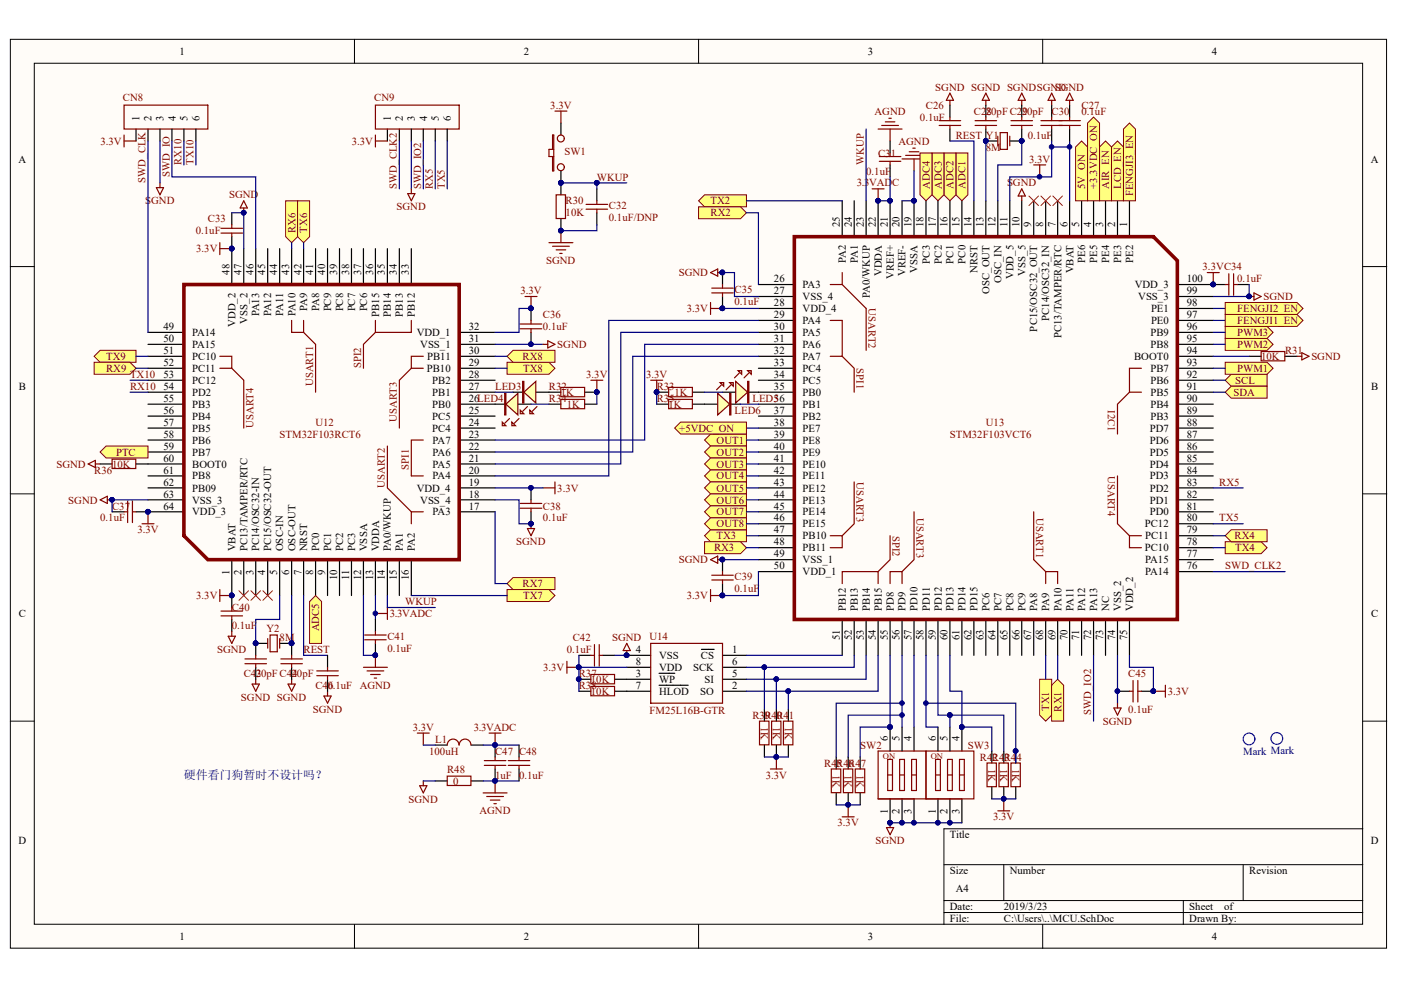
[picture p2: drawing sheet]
<svg xmlns="http://www.w3.org/2000/svg" width="297mm" height="210mm" viewBox="0 0 297 210" stroke-linecap="round" stroke-linejoin="round" font-family="sans-serif">
<defs><g id="words">
<text font-size="2.5" fill="#000080" x="39" y="165.1">硬件看门狗暂时不设计吗？</text>
<g font-size="2.3">
<text x="38.1" y="11.6">1</text>
<text x="111.1" y="11.6">2</text>
<text x="184" y="11.6">3</text>
<text x="257" y="11.6">4</text>
<text x="29.6" y="25.6" transform="rotate(-90 29.6 25.6)">1</text>
<text x="32.1" y="25.6" transform="rotate(-90 32.1 25.6)">2</text>
<text x="34.7" y="25.6" transform="rotate(-90 34.7 25.6)">3</text>
<text x="37.2" y="25.6" transform="rotate(-90 37.2 25.6)">4</text>
<text x="39.8" y="25.6" transform="rotate(-90 39.8 25.6)">5</text>
<text x="42.3" y="25.6" transform="rotate(-90 42.3 25.6)">6</text>
<text x="82.9" y="25.6" transform="rotate(-90 82.9 25.6)">1</text>
<text x="85.4" y="25.6" transform="rotate(-90 85.4 25.6)">2</text>
<text x="88" y="25.6" transform="rotate(-90 88 25.6)">3</text>
<text x="90.5" y="25.6" transform="rotate(-90 90.5 25.6)">4</text>
<text x="93.1" y="25.6" transform="rotate(-90 93.1 25.6)">5</text>
<text x="95.6" y="25.6" transform="rotate(-90 95.6 25.6)">6</text>
<text x="3.9" y="34.5">A</text>
<text x="290.7" y="34.5">A</text>
<text x="178.1" y="48.1" transform="rotate(-90 178.1 48.1)">25</text>
<text x="180.6" y="48.1" transform="rotate(-90 180.6 48.1)">24</text>
<text x="183.1" y="48.1" transform="rotate(-90 183.1 48.1)">23</text>
<text x="185.7" y="48.1" transform="rotate(-90 185.7 48.1)">22</text>
<text x="188.2" y="48.1" transform="rotate(-90 188.2 48.1)">21</text>
<text x="190.7" y="48.1" transform="rotate(-90 190.7 48.1)">20</text>
<text x="193.3" y="48.1" transform="rotate(-90 193.3 48.1)">19</text>
<text x="195.8" y="48.1" transform="rotate(-90 195.8 48.1)">18</text>
<text x="198.4" y="48.1" transform="rotate(-90 198.4 48.1)">17</text>
<text x="200.9" y="48.1" transform="rotate(-90 200.9 48.1)">16</text>
<text x="203.5" y="48.1" transform="rotate(-90 203.5 48.1)">15</text>
<text x="206" y="48.1" transform="rotate(-90 206 48.1)">14</text>
<text x="208.5" y="48.1" transform="rotate(-90 208.5 48.1)">13</text>
<text x="211.1" y="48.1" transform="rotate(-90 211.1 48.1)">12</text>
<text x="213.6" y="48.1" transform="rotate(-90 213.6 48.1)">11</text>
<text x="216.1" y="48.1" transform="rotate(-90 216.1 48.1)">10</text>
<text x="218.7" y="48.1" transform="rotate(-90 218.7 48.1)">9</text>
<text x="221.2" y="48.1" transform="rotate(-90 221.2 48.1)">8</text>
<text x="223.8" y="48.1" transform="rotate(-90 223.8 48.1)">7</text>
<text x="226.3" y="48.1" transform="rotate(-90 226.3 48.1)">6</text>
<text x="228.8" y="48.1" transform="rotate(-90 228.8 48.1)">5</text>
<text x="231.4" y="48.1" transform="rotate(-90 231.4 48.1)">4</text>
<text x="233.9" y="48.1" transform="rotate(-90 233.9 48.1)">3</text>
<text x="236.4" y="48.1" transform="rotate(-90 236.4 48.1)">2</text>
<text x="239" y="48.1" transform="rotate(-90 239 48.1)">1</text>
<text x="48.6" y="58.3" transform="rotate(-90 48.6 58.3)">48</text>
<text x="51.2" y="58.3" transform="rotate(-90 51.2 58.3)">47</text>
<text x="53.7" y="58.3" transform="rotate(-90 53.7 58.3)">46</text>
<text x="56.2" y="58.3" transform="rotate(-90 56.2 58.3)">45</text>
<text x="58.8" y="58.3" transform="rotate(-90 58.8 58.3)">44</text>
<text x="61.3" y="58.3" transform="rotate(-90 61.3 58.3)">43</text>
<text x="63.9" y="58.3" transform="rotate(-90 63.9 58.3)">42</text>
<text x="66.4" y="58.3" transform="rotate(-90 66.4 58.3)">41</text>
<text x="69" y="58.3" transform="rotate(-90 69 58.3)">40</text>
<text x="71.5" y="58.3" transform="rotate(-90 71.5 58.3)">39</text>
<text x="74" y="58.3" transform="rotate(-90 74 58.3)">38</text>
<text x="76.6" y="58.3" transform="rotate(-90 76.6 58.3)">37</text>
<text x="79.1" y="58.3" transform="rotate(-90 79.1 58.3)">36</text>
<text x="81.6" y="58.3" transform="rotate(-90 81.6 58.3)">35</text>
<text x="84.2" y="58.3" transform="rotate(-90 84.2 58.3)">34</text>
<text x="86.7" y="58.3" transform="rotate(-90 86.7 58.3)">33</text>
<text x="164.1" y="59.8">26</text>
<text x="179.3" y="55.8" transform="rotate(-90 179.3 55.8)">PA2</text>
<text x="181.9" y="55.8" transform="rotate(-90 181.9 55.8)">PA1</text>
<text x="186.9" y="58.6" transform="rotate(-90 186.9 58.6)">VDDA</text>
<text x="189.5" y="59.1" transform="rotate(-90 189.5 59.1)">VREF+</text>
<text x="192" y="58.6" transform="rotate(-90 192 58.6)">VREF-</text>
<text x="194.5" y="57.8" transform="rotate(-90 194.5 57.8)">VSSA</text>
<text x="197.1" y="55.9" transform="rotate(-90 197.1 55.9)">PC3</text>
<text x="199.7" y="55.9" transform="rotate(-90 199.7 55.9)">PC2</text>
<text x="202.2" y="55.9" transform="rotate(-90 202.2 55.9)">PC1</text>
<text x="204.7" y="55.9" transform="rotate(-90 204.7 55.9)">PC0</text>
<text x="207.3" y="57.8" transform="rotate(-90 207.3 57.8)">NRST</text>
<text x="212.3" y="60" transform="rotate(-90 212.3 60)">OSC_IN</text>
<text x="214.9" y="59.2" transform="rotate(-90 214.9 59.2)">VDD_5</text>
<text x="217.4" y="58.4" transform="rotate(-90 217.4 58.4)">VSS_5</text>
<text x="227.6" y="57.9" transform="rotate(-90 227.6 57.9)">VBAT</text>
<text x="230.1" y="55.8" transform="rotate(-90 230.1 55.8)">PE6</text>
<text x="232.6" y="55.8" transform="rotate(-90 232.6 55.8)">PE5</text>
<text x="235.2" y="55.8" transform="rotate(-90 235.2 55.8)">PE4</text>
<text x="237.7" y="55.8" transform="rotate(-90 237.7 55.8)">PE3</text>
<text x="240.2" y="55.8" transform="rotate(-90 240.2 55.8)">PE2</text>
<text x="251.6" y="59.8">100</text>
<text x="65.2" y="66" transform="rotate(-90 65.2 66)">PA9</text>
<text x="67.7" y="66" transform="rotate(-90 67.7 66)">PA8</text>
<text x="164.1" y="62.4">27</text>
<text x="164.1" y="64.9">28</text>
<text x="170.2" y="61.1">PA3</text>
<text x="170.2" y="63.6">VSS_4</text>
<text x="184.4" y="63.2" transform="rotate(-90 184.4 63.2)">PA0/WKUP</text>
<text x="209.8" y="62.3" transform="rotate(-90 209.8 62.3)">OSC_OUT</text>
<text x="240.6" y="61.1">VDD_3</text>
<text x="241.3" y="63.6">VSS_3</text>
<text x="251.6" y="64.9">98</text>
<text x="251.6" y="62.4">99</text>
<text x="34.7" y="70">49</text>
<text x="40.8" y="71.2">PA14</text>
<text x="49.9" y="69.4" transform="rotate(-90 49.9 69.4)">VDD_2</text>
<text x="52.4" y="68.6" transform="rotate(-90 52.4 68.6)">VSS_2</text>
<text x="55" y="67.1" transform="rotate(-90 55 67.1)">PA13</text>
<text x="57.5" y="67.1" transform="rotate(-90 57.5 67.1)">PA12</text>
<text x="60" y="67" transform="rotate(-90 60 67)">PA11</text>
<text x="62.6" y="67.1" transform="rotate(-90 62.6 67.1)">PA10</text>
<text x="70.2" y="66" transform="rotate(-90 70.2 66)">PC9</text>
<text x="72.8" y="66" transform="rotate(-90 72.8 66)">PC8</text>
<text x="75.3" y="66" transform="rotate(-90 75.3 66)">PC7</text>
<text x="77.8" y="66" transform="rotate(-90 77.8 66)">PC6</text>
<text x="80.4" y="67.2" transform="rotate(-90 80.4 67.2)">PB15</text>
<text x="82.9" y="67.2" transform="rotate(-90 82.9 67.2)">PB14</text>
<text x="85.4" y="67.2" transform="rotate(-90 85.4 67.2)">PB13</text>
<text x="88" y="67.2" transform="rotate(-90 88 67.2)">PB12</text>
<text x="88.3" y="71.2">VDD_1</text>
<text x="99.4" y="70">32</text>
<text x="164.1" y="67.4">29</text>
<text x="164.1" y="70">30</text>
<text x="170.2" y="68.7">PA4</text>
<text x="170.2" y="71.2">PA5</text>
<text x="170.2" y="66.2">VDD_4</text>
<text x="219.9" y="70.3" transform="rotate(-90 219.9 70.3)">PC15/OSC32_OUT</text>
<text x="222.5" y="68" transform="rotate(-90 222.5 68)">PC14/OSC32_IN</text>
<text x="225" y="71.7" transform="rotate(-90 225 71.7)">PC13/TAMPER/RTC</text>
<text x="243.9" y="71.2">PB9</text>
<text x="244" y="68.7">PE0</text>
<text x="244" y="66.2">PE1</text>
<text x="251.6" y="70">96</text>
<text x="251.6" y="67.4">97</text>
<text x="34.7" y="75">51</text>
<text x="34.7" y="72.5">50</text>
<text x="34.7" y="77.6">52</text>
<text x="40.8" y="76.3">PC10</text>
<text x="40.8" y="73.8">PA15</text>
<text x="89.1" y="73.8">VSS_1</text>
<text x="90.6" y="76.3">PB11</text>
<text x="99.4" y="77.6">29</text>
<text x="99.4" y="75">30</text>
<text x="99.4" y="72.5">31</text>
<text x="164.1" y="72.5">31</text>
<text x="164.1" y="75">32</text>
<text x="164.1" y="77.6">33</text>
<text x="170.2" y="73.8">PA6</text>
<text x="170.2" y="76.3">PA7</text>
<text x="240.4" y="76.3">BOOT0</text>
<text x="243.9" y="73.8">PB8</text>
<text x="251.6" y="77.6">93</text>
<text x="251.6" y="75">94</text>
<text x="251.6" y="72.5">95</text>
<text x="4" y="82.7">B</text>
<text x="34.7" y="82.7">54</text>
<text x="34.7" y="80.1">53</text>
<text x="40.8" y="83.9">PD2</text>
<text x="40.8" y="78.9">PC11</text>
<text x="40.8" y="81.4">PC12</text>
<text x="90.5" y="78.9">PB10</text>
<text x="91.6" y="83.9">PB1</text>
<text x="91.6" y="81.4">PB2</text>
<text x="99.4" y="82.7">27</text>
<text x="99.4" y="80.1">28</text>
<text x="164.1" y="80.1">34</text>
<text x="164.1" y="82.7">35</text>
<text x="170.2" y="78.9">PC4</text>
<text x="170.2" y="81.4">PC5</text>
<text x="170.2" y="83.9">PB0</text>
<text x="243.9" y="83.9">PB5</text>
<text x="243.9" y="81.4">PB6</text>
<text x="243.9" y="78.9">PB7</text>
<text x="251.6" y="82.7">91</text>
<text x="251.6" y="80.1">92</text>
<text x="290.7" y="82.7">B</text>
<text x="34.7" y="85.2">55</text>
<text x="34.7" y="87.7">56</text>
<text x="40.8" y="86.5">PB3</text>
<text x="40.8" y="89">PB4</text>
<text x="91.6" y="86.5">PB0</text>
<text x="91.6" y="89">PC5</text>
<text x="99.4" y="85.2">26LED4</text>
<text x="99.4" y="87.7">25</text>
<text x="164.1" y="87.7">37</text>
<text x="170.2" y="86.5">PB1</text>
<text x="170.2" y="89">PB2</text>
<text x="243.9" y="89">PB3</text>
<text x="243.9" y="86.5">PB4</text>
<text x="251.6" y="87.7">89</text>
<text x="251.6" y="85.2">90</text>
<text x="34.7" y="90.3">57</text>
<text x="34.7" y="92.8">58</text>
<text x="34.7" y="95.3">59</text>
<text x="40.8" y="91.5">PB5</text>
<text x="40.8" y="94.1">PB6</text>
<text x="91.6" y="91.5">PC4</text>
<text x="91.7" y="94.1">PA7</text>
<text x="99.4" y="90.3">24</text>
<text x="99.4" y="95.3">22</text>
<text x="99.4" y="92.8">23</text>
<text x="164.1" y="90.3">38</text>
<text x="164.1" y="92.8">39</text>
<text x="164.1" y="95.3">40</text>
<text x="170.2" y="91.5">PE7</text>
<text x="170.2" y="94.1">PE8</text>
<text x="243.8" y="94.1">PD6</text>
<text x="243.8" y="91.5">PD7</text>
<text x="251.6" y="95.3">86</text>
<text x="251.6" y="92.8">87</text>
<text x="251.6" y="90.3">88</text>
<text x="34.7" y="97.9">60</text>
<text x="34.7" y="100.4">61</text>
<text x="40.8" y="99.1">BOOT0</text>
<text x="40.8" y="101.7">PB8</text>
<text x="40.8" y="96.6">PB7</text>
<text x="91.7" y="101.7">PA4</text>
<text x="91.7" y="99.1">PA5</text>
<text x="91.7" y="96.6">PA6</text>
<text x="99.4" y="100.4">20</text>
<text x="99.4" y="97.9">21</text>
<text x="164.1" y="97.9">41</text>
<text x="164.1" y="100.4">42</text>
<text x="170.2" y="96.6">PE9</text>
<text x="170.2" y="99.1">PE10</text>
<text x="170.2" y="101.7">PE11</text>
<text x="243.8" y="101.7">PD3</text>
<text x="243.8" y="99.1">PD4</text>
<text x="243.8" y="96.6">PD5</text>
<text x="251.6" y="100.4">84</text>
<text x="251.6" y="97.9">85</text>
<text x="34.7" y="103">62</text>
<text x="34.7" y="105.5">63</text>
<text x="40.8" y="104.2">PB09</text>
<text x="40.8" y="106.8">VSS_3</text>
<text x="88.3" y="104.2">VDD_4</text>
<text x="89.1" y="106.8">VSS_4</text>
<text x="99.4" y="105.5">18</text>
<text x="99.4" y="103">19</text>
<text x="164.1" y="103">43</text>
<text x="164.1" y="105.5">44</text>
<text x="170.2" y="104.2">PE12</text>
<text x="170.2" y="106.8">PE13</text>
<text x="243.8" y="106.8">PD1</text>
<text x="243.8" y="104.2">PD2</text>
<text x="251.6" y="105.5">82</text>
<text x="251.6" y="103">83</text>
<text x="34.7" y="108">64</text>
<text x="40.8" y="109.3">VDD_3</text>
<text x="91.7" y="109.3">PA3</text>
<text x="99.4" y="108">17</text>
<text x="164.1" y="113.1">47</text>
<text x="164.1" y="108">45</text>
<text x="164.1" y="110.6">46</text>
<text x="170.2" y="109.3">PE14</text>
<text x="170.2" y="111.8">PE15</text>
<text x="242.7" y="111.8">PC12</text>
<text x="243.8" y="109.3">PD0</text>
<text x="251.6" y="113.1">79</text>
<text x="251.6" y="110.6">80</text>
<text x="251.6" y="108">81</text>
<text x="49.9" y="116.9" transform="rotate(-90 49.9 116.9)">VBAT</text>
<text x="52.4" y="116.9" transform="rotate(-90 52.4 116.9)">PC13/TAMPER/RTC</text>
<text x="55" y="116.9" transform="rotate(-90 55 116.9)">PC14/OSC32-IN</text>
<text x="57.5" y="116.9" transform="rotate(-90 57.5 116.9)">PC15/OSC32-OUT</text>
<text x="60" y="116.9" transform="rotate(-90 60 116.9)">OSC-IN</text>
<text x="62.6" y="116.9" transform="rotate(-90 62.6 116.9)">OSC-OUT</text>
<text x="65.2" y="116.9" transform="rotate(-90 65.2 116.9)">NRST</text>
<text x="67.7" y="116.9" transform="rotate(-90 67.7 116.9)">PC0</text>
<text x="70.2" y="116.9" transform="rotate(-90 70.2 116.9)">PC1</text>
<text x="72.8" y="116.9" transform="rotate(-90 72.8 116.9)">PC2</text>
<text x="75.3" y="116.9" transform="rotate(-90 75.3 116.9)">PC3</text>
<text x="77.8" y="116.9" transform="rotate(-90 77.8 116.9)">VSSA</text>
<text x="80.4" y="116.9" transform="rotate(-90 80.4 116.9)">VDDA</text>
<text x="82.9" y="116.9" transform="rotate(-90 82.9 116.9)">PA0/WKUP</text>
<text x="85.4" y="116.9" transform="rotate(-90 85.4 116.9)">PA1</text>
<text x="88" y="116.9" transform="rotate(-90 88 116.9)">PA2</text>
<text x="164.1" y="115.6">48</text>
<text x="164.1" y="118.2">49</text>
<text x="170.2" y="114.4">PB10</text>
<text x="170.2" y="116.9">PB11</text>
<text x="170.2" y="119.4">VSS_1</text>
<text x="242.7" y="116.9">PC10</text>
<text x="242.8" y="119.4">PA15</text>
<text x="242.8" y="114.4">PC11</text>
<text x="251.6" y="118.2">77</text>
<text x="251.6" y="115.6">78</text>
<text x="48.6" y="121.8" transform="rotate(-90 48.6 121.8)">1</text>
<text x="51.2" y="121.8" transform="rotate(-90 51.2 121.8)">2</text>
<text x="53.7" y="121.8" transform="rotate(-90 53.7 121.8)">3</text>
<text x="56.2" y="121.8" transform="rotate(-90 56.2 121.8)">4</text>
<text x="58.8" y="121.8" transform="rotate(-90 58.8 121.8)">5</text>
<text x="61.3" y="121.8" transform="rotate(-90 61.3 121.8)">6</text>
<text x="63.9" y="121.8" transform="rotate(-90 63.9 121.8)">7</text>
<text x="66.4" y="121.8" transform="rotate(-90 66.4 121.8)">8</text>
<text x="69" y="121.8" transform="rotate(-90 69 121.8)">9</text>
<text x="71.5" y="123" transform="rotate(-90 71.5 123)">10</text>
<text x="74" y="122.9" transform="rotate(-90 74 122.9)">11</text>
<text x="76.6" y="123" transform="rotate(-90 76.6 123)">12</text>
<text x="79.1" y="123" transform="rotate(-90 79.1 123)">13</text>
<text x="81.6" y="123" transform="rotate(-90 81.6 123)">14</text>
<text x="84.2" y="123" transform="rotate(-90 84.2 123)">15</text>
<text x="86.7" y="123" transform="rotate(-90 86.7 123)">16</text>
<text x="164.1" y="120.7">50</text>
<text x="170.2" y="122">VDD_1</text>
<text x="242.8" y="122">PA14</text>
<text x="251.6" y="120.7">76</text>
<text x="4" y="130.9">C</text>
<text x="179.3" y="129.6" transform="rotate(-90 179.3 129.6)">PB12</text>
<text x="181.9" y="129.6" transform="rotate(-90 181.9 129.6)">PB13</text>
<text x="184.4" y="129.6" transform="rotate(-90 184.4 129.6)">PB14</text>
<text x="186.9" y="129.6" transform="rotate(-90 186.9 129.6)">PB15</text>
<text x="189.5" y="129.6" transform="rotate(-90 189.5 129.6)">PD8</text>
<text x="192" y="129.6" transform="rotate(-90 192 129.6)">PD9</text>
<text x="194.5" y="129.6" transform="rotate(-90 194.5 129.6)">PD10</text>
<text x="197.1" y="129.6" transform="rotate(-90 197.1 129.6)">PD11</text>
<text x="199.7" y="129.6" transform="rotate(-90 199.7 129.6)">PD12</text>
<text x="202.2" y="129.6" transform="rotate(-90 202.2 129.6)">PD13</text>
<text x="204.7" y="129.6" transform="rotate(-90 204.7 129.6)">PD14</text>
<text x="207.3" y="129.6" transform="rotate(-90 207.3 129.6)">PD15</text>
<text x="209.8" y="129.6" transform="rotate(-90 209.8 129.6)">PC6</text>
<text x="212.3" y="129.6" transform="rotate(-90 212.3 129.6)">PC7</text>
<text x="214.9" y="129.6" transform="rotate(-90 214.9 129.6)">PC8</text>
<text x="217.4" y="129.6" transform="rotate(-90 217.4 129.6)">PC9</text>
<text x="219.9" y="129.6" transform="rotate(-90 219.9 129.6)">PA8</text>
<text x="222.5" y="129.6" transform="rotate(-90 222.5 129.6)">PA9</text>
<text x="225" y="129.6" transform="rotate(-90 225 129.6)">PA10</text>
<text x="227.6" y="129.6" transform="rotate(-90 227.6 129.6)">PA11</text>
<text x="230.1" y="129.6" transform="rotate(-90 230.1 129.6)">PA12</text>
<text x="232.6" y="129.6" transform="rotate(-90 232.6 129.6)">PA13</text>
<text x="235.2" y="129.6" transform="rotate(-90 235.2 129.6)">NC</text>
<text x="237.7" y="129.6" transform="rotate(-90 237.7 129.6)">VSS_2</text>
<text x="240.2" y="129.6" transform="rotate(-90 240.2 129.6)">VDD_2</text>
<text x="290.7" y="130.9">C</text>
<text x="178.1" y="135.7" transform="rotate(-90 178.1 135.7)">51</text>
<text x="180.6" y="135.7" transform="rotate(-90 180.6 135.7)">52</text>
<text x="183.1" y="135.7" transform="rotate(-90 183.1 135.7)">53</text>
<text x="185.7" y="135.7" transform="rotate(-90 185.7 135.7)">54</text>
<text x="188.2" y="135.7" transform="rotate(-90 188.2 135.7)">55</text>
<text x="190.7" y="135.7" transform="rotate(-90 190.7 135.7)">56</text>
<text x="193.3" y="135.7" transform="rotate(-90 193.3 135.7)">57</text>
<text x="195.8" y="135.7" transform="rotate(-90 195.8 135.7)">58</text>
<text x="198.4" y="135.7" transform="rotate(-90 198.4 135.7)">59</text>
<text x="200.9" y="135.7" transform="rotate(-90 200.9 135.7)">60</text>
<text x="203.5" y="135.7" transform="rotate(-90 203.5 135.7)">61</text>
<text x="206" y="135.7" transform="rotate(-90 206 135.7)">62</text>
<text x="208.5" y="135.7" transform="rotate(-90 208.5 135.7)">63</text>
<text x="211.1" y="135.7" transform="rotate(-90 211.1 135.7)">64</text>
<text x="213.6" y="135.7" transform="rotate(-90 213.6 135.7)">65</text>
<text x="216.1" y="135.7" transform="rotate(-90 216.1 135.7)">66</text>
<text x="218.7" y="135.7" transform="rotate(-90 218.7 135.7)">67</text>
<text x="221.2" y="135.7" transform="rotate(-90 221.2 135.7)">68</text>
<text x="223.8" y="135.7" transform="rotate(-90 223.8 135.7)">69</text>
<text x="226.3" y="135.7" transform="rotate(-90 226.3 135.7)">70</text>
<text x="228.8" y="135.7" transform="rotate(-90 228.8 135.7)">71</text>
<text x="231.4" y="135.7" transform="rotate(-90 231.4 135.7)">72</text>
<text x="233.9" y="135.7" transform="rotate(-90 233.9 135.7)">73</text>
<text x="236.4" y="135.7" transform="rotate(-90 236.4 135.7)">74</text>
<text x="239" y="135.7" transform="rotate(-90 239 135.7)">75</text>
<text x="134.8" y="143.5">3</text>
<text x="134.8" y="141">8</text>
<text x="134.8" y="138.5">4</text>
<text x="139.7" y="142.3">VDD</text>
<text x="139.7" y="139.7">VSS</text>
<text x="147" y="142.3">SCK</text>
<text x="148.6" y="139.7">CS</text>
<text x="155.2" y="138.5">1</text>
<text x="155.2" y="143.5">5</text>
<text x="155.2" y="141">6</text>
<text x="134.8" y="146.1">7</text>
<text x="139.7" y="144.8">WP</text>
<text x="139.7" y="147.3">HLOD</text>
<text x="148.5" y="147.3">SO</text>
<text x="149.4" y="144.8">SI</text>
<text x="155.2" y="146.1">2</text>
<text x="188.2" y="157.2" transform="rotate(-90 188.2 157.2)">6</text>
<text x="190.7" y="157.2" transform="rotate(-90 190.7 157.2)">5</text>
<text x="193.3" y="157.2" transform="rotate(-90 193.3 157.2)">4</text>
<text x="198.4" y="157.2" transform="rotate(-90 198.4 157.2)">6</text>
<text x="200.9" y="157.2" transform="rotate(-90 200.9 157.2)">5</text>
<text x="203.5" y="157.2" transform="rotate(-90 203.5 157.2)">4</text>
<text x="188.2" y="172.6" transform="rotate(-90 188.2 172.6)">1</text>
<text x="190.7" y="172.6" transform="rotate(-90 190.7 172.6)">2</text>
<text x="193.3" y="172.6" transform="rotate(-90 193.3 172.6)">3</text>
<text x="198.4" y="172.6" transform="rotate(-90 198.4 172.6)">1</text>
<text x="200.9" y="172.6" transform="rotate(-90 200.9 172.6)">2</text>
<text x="203.5" y="172.6" transform="rotate(-90 203.5 172.6)">3</text>
<text x="3.9" y="179">D</text>
<text x="201.4" y="177.7">Title</text>
<text x="290.7" y="179">D</text>
<text x="201.4" y="185.4">Size</text>
<text x="214.1" y="185.4">Number</text>
<text x="264.9" y="185.4">Revision</text>
<text x="202.7" y="189.2">A4</text>
<text x="201.4" y="193">Date:</text>
<text x="201.4" y="195.5">File:</text>
<text x="212.8" y="193">2019/3/23</text>
<text x="212.8" y="195.5">C:\Users\..\MCU.SchDoc</text>
<text x="252.1" y="193">Sheet</text>
<text x="252.1" y="195.5">Drawn By:</text>
<text x="259.6" y="193">of</text>
<text x="38.1" y="199.3">1</text>
<text x="111.1" y="199.3">2</text>
<text x="184" y="199.3">3</text>
<text x="257" y="199.3">4</text>
</g>
<g font-size="2.3" fill="#800000">
<text x="26.1" y="21.5">CN8</text>
<text x="79.3" y="21.5">CN9</text>
<text x="116.7" y="23">3.3V</text>
<text x="196.3" y="23">C26</text>
<text x="198.3" y="19.2">SGND SGND SGNDSGND</text>
<text x="223.6" y="19.2">SGND</text>
<text x="229.3" y="23">C27</text>
<text x="185.4" y="24.3">AGND</text>
<text x="195.1" y="25.6">0.1uF</text>
<text x="202.7" y="29.4">REST</text>
<text x="206.5" y="24.3">C28</text>
<text x="209" y="29.4">Y1</text>
<text x="209" y="24.3">20pFC29</text>
<text x="216.6" y="24.3">20pF</text>
<text x="217.9" y="29.4">0.1uF</text>
<text x="223" y="24.3">C30</text>
<text x="229.3" y="24.3">0.1uF</text>
<text x="21.3" y="30.7">3.3V</text>
<text x="38.5" y="35" transform="rotate(-90 38.5 35)">RX10</text>
<text x="41" y="35" transform="rotate(-90 41 35)">TX10</text>
<text x="74.6" y="30.7">3.3V</text>
<text x="119.7" y="33">SW1</text>
<text x="183.1" y="35" transform="rotate(-90 183.1 35)">WKUP</text>
<text x="186.2" y="33.2">C31</text>
<text x="190.5" y="30.7">AGND</text>
<text x="209" y="31.9">8M</text>
<text x="218.2" y="34.5">3.3V</text>
<text x="30.9" y="38.8" transform="rotate(-90 30.9 38.8)">SWD_CLK</text>
<text x="36" y="37.5" transform="rotate(-90 36 37.5)">SWD_IO</text>
<text x="84.2" y="40" transform="rotate(-90 84.2 40)">SWD_CLK2</text>
<text x="89.3" y="40" transform="rotate(-90 89.3 40)">SWD_IO2</text>
<text x="91.8" y="40" transform="rotate(-90 91.8 40)">RX5</text>
<text x="94.3" y="40" transform="rotate(-90 94.3 40)">TX5</text>
<text x="126.6" y="38.3">WKUP</text>
<text x="181.7" y="39.5">3.3VADC</text>
<text x="183.7" y="37">0.1uF</text>
<text x="197.1" y="40" transform="rotate(-90 197.1 40)">ADC4</text>
<text x="199.7" y="40" transform="rotate(-90 199.7 40)">ADC3</text>
<text x="202.2" y="40" transform="rotate(-90 202.2 40)">ADC2</text>
<text x="204.7" y="40" transform="rotate(-90 204.7 40)">ADC1</text>
<text x="213.5" y="39.5">SGND</text>
<text x="230.1" y="40" transform="rotate(-90 230.1 40)">5V_ON</text>
<text x="232.6" y="40" transform="rotate(-90 232.6 40)">+3.3VDC_ON</text>
<text x="235.2" y="40" transform="rotate(-90 235.2 40)">AIR_EN</text>
<text x="237.7" y="40" transform="rotate(-90 237.7 40)">LCD_EN</text>
<text x="240.2" y="41.6" transform="rotate(-90 240.2 41.6)">FENGJI3_EN</text>
<text x="30.8" y="43.3">SGND</text>
<text x="44.1" y="47.1">C33</text>
<text x="48.6" y="42.1">SGND</text>
<text x="84.1" y="44.6">SGND</text>
<text x="119.9" y="43.3">R30</text>
<text x="119.9" y="45.9">10K</text>
<text x="129.1" y="44.4">C32</text>
<text x="129.1" y="46.9">0.1uF/DNP</text>
<text x="150.7" y="43.3">TX2</text>
<text x="150.7" y="45.9">RX2</text>
<text x="41.5" y="49.7">0.1uF</text>
<text x="41.6" y="53.5">3.3V</text>
<text x="62.6" y="49.5" transform="rotate(-90 62.6 49.5)">RX6</text>
<text x="65.2" y="49.3" transform="rotate(-90 65.2 49.3)">TX6</text>
<text x="115.8" y="56">SGND</text>
<text x="143.9" y="58.6">SGND</text>
<text x="255" y="57.3">3.3VC34</text>
<text x="262.3" y="59.8">0.1uF</text>
<text x="110.3" y="62.4">3.3V</text>
<text x="155.7" y="62.1">C35</text>
<text x="155.7" y="64.6">0.1uF</text>
<text x="184.1" y="65.4" transform="rotate(90 184.1 65.4)">USART2</text>
<text x="267.9" y="63.6">SGND</text>
<text x="115.1" y="67.4">C36</text>
<text x="115.1" y="70">0.1uF</text>
<text x="145.6" y="66.2">3.3V</text>
<text x="262.3" y="71.2">PWM3</text>
<text x="262.3" y="68.7">FENGJI1_EN</text>
<text x="262.3" y="66.2">FENGJI2_EN</text>
<text x="22.5" y="76.3">TX9</text>
<text x="110.8" y="76.3">RX8</text>
<text x="118.2" y="73.8">SGND</text>
<text x="262.3" y="73.8">PWM2</text>
<text x="267.4" y="76.3">10K</text>
<text x="272.5" y="75">R31</text>
<text x="278" y="76.3">SGND</text>
<text x="22.5" y="78.9">RX9</text>
<text x="27.6" y="80.1">TX10</text>
<text x="27.6" y="82.7">RX10</text>
<text x="66.4" y="81.9" transform="rotate(-90 66.4 81.9)">USART1</text>
<text x="76.6" y="78.1" transform="rotate(-90 76.6 78.1)">SPI2</text>
<text x="105" y="82.7">LED3</text>
<text x="110.9" y="78.9">TX8</text>
<text x="116.4" y="82.7">R32</text>
<text x="118.9" y="83.9">1K</text>
<text x="124.3" y="80.1">3.3V</text>
<text x="137" y="80.1">3.3V</text>
<text x="139.2" y="82.7">R33</text>
<text x="143" y="83.9">1K</text>
<text x="181.6" y="78.1" transform="rotate(90 181.6 78.1)">SPI1</text>
<text x="261.5" y="83.9">SDA</text>
<text x="261.9" y="81.4">SCL</text>
<text x="262.3" y="78.9">PWM1</text>
<text x="84.2" y="89.5" transform="rotate(-90 84.2 89.5)">USART3</text>
<text x="116.4" y="85.2">R34</text>
<text x="120.2" y="86.5">1K</text>
<text x="139.2" y="85.2">R35</text>
<text x="141.8" y="86.5">1K</text>
<text x="155.7" y="87.7">LED6</text>
<text x="159.5" y="85.2">LED536</text>
<text x="234.9" y="87" transform="rotate(90 234.9 87)">I2C1</text>
<text x="53.7" y="90.8" transform="rotate(-90 53.7 90.8)">USART4</text>
<text x="59.3" y="92.8">STM32F103RCT6</text>
<text x="66.9" y="90.3">U12</text>
<text x="144" y="91.5">+5VDC_ON</text>
<text x="151.9" y="94.1">OUT1</text>
<text x="201.4" y="92.8">STM32F103VCT6</text>
<text x="209" y="90.3">U13</text>
<text x="12" y="99.1">SGND</text>
<text x="20" y="100.4">R36</text>
<text x="23.8" y="99.1">10K</text>
<text x="24.6" y="96.6">PTC</text>
<text x="86.7" y="99.6" transform="rotate(-90 86.7 99.6)">SPI1</text>
<text x="151.9" y="96.6">OUT2</text>
<text x="151.9" y="99.1">OUT3</text>
<text x="151.9" y="101.7">OUT4</text>
<text x="234.9" y="100.9" transform="rotate(90 234.9 100.9)">USART4</text>
<text x="14.5" y="106.8">SGND</text>
<text x="81.6" y="103.4" transform="rotate(-90 81.6 103.4)">USART2</text>
<text x="118.2" y="104.2">3.3V</text>
<text x="151.9" y="104.2">OUT5</text>
<text x="151.9" y="106.8">OUT6</text>
<text x="181.6" y="102.2" transform="rotate(90 181.6 102.2)">USART3</text>
<text x="258.5" y="103">RX5</text>
<text x="21.2" y="110.6">0.1uF</text>
<text x="23.8" y="108">C37</text>
<text x="29.1" y="113.1">3.3V</text>
<text x="115.1" y="108">C38</text>
<text x="115.1" y="110.6">0.1uF</text>
<text x="151.9" y="109.3">OUT7</text>
<text x="151.9" y="111.8">OUT8</text>
<text x="189.2" y="113.6" transform="rotate(90 189.2 113.6)">SPI2</text>
<text x="194.3" y="109.8" transform="rotate(90 194.3 109.8)">USART3</text>
<text x="219.7" y="109.8" transform="rotate(90 219.7 109.8)">USART1</text>
<text x="258.5" y="110.6">TX5</text>
<text x="109.5" y="115.6">SGND</text>
<text x="143.9" y="119.4">SGND</text>
<text x="151.4" y="116.9">RX3</text>
<text x="151.9" y="114.4">TX3</text>
<text x="261.8" y="114.4">RX4</text>
<text x="261.9" y="116.9">TX4</text>
<text x="110.8" y="124.5">RX7</text>
<text x="155.7" y="123">C39</text>
<text x="155.7" y="125.5">0.1uF</text>
<text x="259.8" y="120.7">SWD_CLK2</text>
<text x="41.6" y="127">3.3V</text>
<text x="49.2" y="129.6">C40</text>
<text x="82.6" y="130.9">3.3VADC</text>
<text x="85.9" y="128.3">WKUP</text>
<text x="110.9" y="127">TX7</text>
<text x="145.6" y="127">3.3V</text>
<text x="49.2" y="133.4">0.1uF</text>
<text x="56.5" y="133.9">Y2</text>
<text x="59.3" y="135.9">8M</text>
<text x="67.7" y="133.9" transform="rotate(-90 67.7 133.9)">ADC5</text>
<text x="82.1" y="135.7">C41</text>
<text x="121.4" y="135.9">C42</text>
<text x="129.8" y="135.9">SGND</text>
<text x="137.7" y="135.7">U14</text>
<text x="46" y="138.5">SGND</text>
<text x="51.7" y="143.5">C43</text>
<text x="54.2" y="143.5">20pFC44</text>
<text x="61.8" y="143.5">20pF</text>
<text x="64.4" y="138.5">REST</text>
<text x="82.1" y="138.2">0.1uF</text>
<text x="115.2" y="142.3">3.3V</text>
<text x="120.2" y="138.5">0.1uF</text>
<text x="122.7" y="143.5">R37</text>
<text x="239.2" y="143.5">C45</text>
<text x="51.1" y="148.6">SGND SGND</text>
<text x="66.9" y="146.1">C46</text>
<text x="69.4" y="146.1">0.1uF AGND</text>
<text x="122.7" y="146.1">R38</text>
<text x="125.3" y="144.8">10K</text>
<text x="125.3" y="147.3">10K</text>
<text x="247.6" y="147.3">3.3V</text>
<text x="66.3" y="151.1">SGND</text>
<text x="87.5" y="155">3.3V</text>
<text x="100.5" y="155">3.3VADC</text>
<text x="137.7" y="151.4">FM25L16B-GTR</text>
<text x="159.5" y="152.4">R39 R41</text>
<text x="161.3" y="154.2" transform="rotate(90 161.3 154.2)">1K</text>
<text x="162.1" y="152.4">R40</text>
<text x="163.8" y="154.2" transform="rotate(90 163.8 154.2)">1K</text>
<text x="166.4" y="154.2" transform="rotate(90 166.4 154.2)">1K</text>
<text x="222.5" y="150.7" transform="rotate(-90 222.5 150.7)">TX1</text>
<text x="225" y="150.9" transform="rotate(-90 225 150.9)">RX1</text>
<text x="231.4" y="151.6" transform="rotate(-90 231.4 151.6)">SWD_IO2</text>
<text x="233.8" y="153.7">SGND</text>
<text x="239.2" y="151.1">0.1uF</text>
<text x="91" y="160">100uH</text>
<text x="92.3" y="157.5">L1</text>
<text x="105" y="160">C47 C48</text>
<text x="182.4" y="158.8">SW2</text>
<text x="205.2" y="158.8">SW3</text>
<text x="207.8" y="161.3">R42</text>
<text x="210.3" y="161.3">R43</text>
<text x="212.8" y="161.3">R44</text>
<text x="94.8" y="163.8">R48</text>
<text x="96.1" y="166.4">0</text>
<text x="105" y="165.1">1uF 0.1uF</text>
<text x="162.4" y="165.1">3.3V</text>
<text x="174.7" y="162.6">R45</text>
<text x="176.5" y="164.3" transform="rotate(90 176.5 164.3)">1K</text>
<text x="177.3" y="162.6">R46</text>
<text x="179" y="164.3" transform="rotate(90 179 164.3)">1K</text>
<text x="179.8" y="162.6">R47</text>
<text x="181.6" y="164.3" transform="rotate(90 181.6 164.3)">1K</text>
<text x="209.5" y="163.1" transform="rotate(90 209.5 163.1)">1K</text>
<text x="212.1" y="163.1" transform="rotate(90 212.1 163.1)">1K</text>
<text x="214.6" y="163.1" transform="rotate(90 214.6 163.1)">1K</text>
<text x="86.6" y="170.2">SGND</text>
<text x="101.6" y="172.7">AGND</text>
<text x="210.5" y="173.9">3.3V</text>
<text x="177.6" y="175.2">3.3V</text>
<text x="185.6" y="179">SGND</text>
</g>
<text font-size="2.3" fill="#000080" x="263.6" y="160">Mark Mark</text>
<g font-size="1.8" fill="#800000">
<text x="187.2" y="160.9">ON</text>
<text x="197.3" y="160.9">ON</text>
</g>
</g></defs>
<g fill="#fffcf8" stroke="#000" stroke-width=".21">
<path d="M2.2 8.3h291.8v192.7h-291.8z"/>
<path d="M7.3 13.4h281.6v182.6h-281.6z"/>
</g>
<g fill="none" stroke="#000" stroke-width=".21">
<path d="M75.2 8.3v5.1M148.1 8.3v5.1M221.1 8.3v5.1M2.2 56.5h5.1M289 56.5h5M2.2 104.7h5.1M289 104.7h5M2.2 152.9h5.1M289 152.9h5M289 175.7h-88.9v20.3M75.2 196v5.1M148.1 196v5.1"/>
<path d="M200.1 183.3h88.9M200.1 190.9h88.9M200.1 193.5h88.9M212.8 183.3v7.6M221.1 196v5.1M250.9 190.9v5.1M263.6 183.3v7.6"/>
</g>
<g fill="none" stroke="#000" stroke-width=".25">
<path d="M201.4 22.3v2.5M201.4 27.4v2.5M209 22.3v2.5M209 27.4v2.5h2.6M216.6 22.3v2.5M216.6 27.4v2.5h-2.5M49.1 45.1v2.5M49.1 50.2v10.1M51.7 52.7v7.6M54.2 52.7v7.6M56.8 52.7v7.6M59.3 52.7v7.6"/>
<path d="M61.8 52.7v7.6M64.4 52.7v7.6M66.9 52.7v7.6M69.4 52.7v7.6M72 52.7v7.6M74.5 52.7v7.6M77.1 52.7v7.6M79.6 52.7v7.6M82.1 52.7v7.6M84.7 52.7v7.6M87.2 52.7v7.6M153.2 57.8v2.5"/>
<path d="M178.6 42.6v7.6M181.1 42.6v7.6M183.6 42.6v7.6M186.2 42.6v7.6M188.7 42.6v7.6M191.3 42.6v7.6M193.8 42.6v7.6M196.3 42.6v7.6M198.9 42.6v7.6M201.4 42.6v7.6M203.9 42.6v7.6M206.5 42.6v7.6"/>
<path d="M209 42.6v7.6M211.6 42.6v7.6M214.1 42.6v7.6M216.6 42.6v7.6M219.2 42.6v7.6M221.7 42.6v7.6M224.2 42.6v7.6M226.8 42.6v7.6M229.3 42.6v7.6M231.9 42.6v7.6M234.4 42.6v7.6M236.9 42.6v7.6"/>
<path d="M239.5 42.6v7.6M31.4 70.5h7.6M31.4 73h7.6M31.4 75.5h7.6M31.4 78.1h7.6M97.4 70.5h7.6M97.4 73h7.6M97.4 75.5h7.6M97.4 78.1h7.6M112.6 65.4v2.5M112.6 70.5v2.5M153.2 62.9v2.5"/>
<path d="M160.8 60.3h7.6M160.8 67.9h7.6M160.8 70.5h7.6M160.8 73h7.6M160.8 75.5h7.6M160.8 78.1h7.6M160.8 65.4h7.6M160.8 62.9h7.6M249.6 60.3h10.2M249.6 67.9h7.6M249.6 70.5h7.6M249.6 73h7.6"/>
<path d="M249.6 75.5h7.6M249.6 78.1h7.6M249.6 65.4h7.6M249.6 62.9h7.6M262.3 60.3h2.5M31.4 80.6h7.6M31.4 83.2h7.6M31.4 85.7h7.6M31.4 88.2h7.6M31.4 90.8h7.6M31.4 93.3h7.6M31.4 95.8h7.6"/>
<path d="M31.4 98.4h7.6M97.4 80.6h7.6M97.4 83.2h7.6M97.4 85.7h7.6M97.4 88.2h7.6M97.4 90.8h7.6M97.4 93.3h7.6M97.4 95.8h7.6M97.4 98.4h7.6M160.8 80.6h7.6M160.8 83.2h7.6M160.8 85.7h7.6"/>
<path d="M160.8 88.2h7.6M160.8 90.8h7.6M160.8 93.3h7.6M160.8 95.8h7.6M160.8 98.4h7.6M249.6 80.6h7.6M249.6 83.2h7.6M249.6 85.7h7.6M249.6 88.2h7.6M249.6 90.8h7.6M249.6 93.3h7.6M249.6 95.8h7.6"/>
<path d="M249.6 98.4h7.6M23.8 108.5h2.5M28.8 108.5h10.2M31.4 100.9h7.6M31.4 103.4h7.6M31.4 106h7.6M49.1 118.7v7.6M51.7 118.7v7.6M54.2 118.7v7.6M56.8 118.7v7.6M59.3 118.7v7.6M61.8 118.7v7.6"/>
<path d="M64.4 118.7v7.6M66.9 118.7v7.6M69.4 118.7v7.6M72 118.7v7.6M74.5 118.7v7.6M77.1 118.7v7.6M79.6 118.7v7.6M82.1 118.7v7.6M84.7 118.7v7.6M87.2 118.7v7.6M97.4 100.9h7.6M97.4 103.4h7.6"/>
<path d="M97.4 106h7.6M97.4 108.5h7.6M112.6 103.4v2.6M112.6 108.5v2.6M153.2 118.7v2.5M160.8 113.6h7.6M160.8 116.1h7.6M160.8 100.9h7.6M160.8 103.4h7.6M160.8 106h7.6M160.8 108.5h7.6M160.8 111.1h7.6"/>
<path d="M160.8 118.7h7.6M249.6 113.6h7.6M249.6 116.1h7.6M249.6 100.9h7.6M249.6 103.4h7.6M249.6 106h7.6M249.6 108.5h7.6M249.6 111.1h7.6M249.6 118.7h7.6M56.8 136.4h-2.6v2.5M59.3 136.4h2.5v2.5M69.4 138.9v2.6"/>
<path d="M79.6 131.3v2.6M79.6 136.4v2.5M153.2 123.7v2.6M160.8 121.2h7.6M178.6 131.3v7.6M181.1 131.3v7.6M183.6 131.3v7.6M186.2 131.3v7.6M188.7 131.3v7.6M191.3 131.3v7.6M193.8 131.3v7.6M196.3 131.3v7.6"/>
<path d="M198.9 131.3v7.6M201.4 131.3v7.6M203.9 131.3v7.6M206.5 131.3v7.6M209 131.3v7.6M211.6 131.3v7.6M214.1 131.3v7.6M216.6 131.3v7.6M219.2 131.3v7.6M221.7 131.3v7.6M224.2 131.3v7.6M226.8 131.3v7.6"/>
<path d="M229.3 131.3v7.6M231.9 131.3v7.6M234.4 131.3v7.6M236.9 131.3v7.6M239.5 131.3v7.6M249.6 121.2h7.6M54.2 141.5v2.5M61.8 141.5v2.5M69.4 144v2.6M236.9 146.6h2.6M242 146.6h2.5"/>
</g>
<g fill="#000080" stroke="#000080" stroke-width=".21">
<circle cx="193.8" cy="42.6" r=".48"/>
<circle cx="188.7" cy="42.6" r=".48"/>
<circle cx="186.2" cy="42.6" r=".48"/>
<circle cx="257.2" cy="60.3" r=".48"/>
<circle cx="49.1" cy="126.2" r=".48"/>
<circle cx="49.1" cy="52.7" r=".48"/>
<circle cx="31.4" cy="108.5" r=".48"/>
<circle cx="209" cy="29.9" r=".48"/>
<circle cx="216.6" cy="29.9" r=".48"/>
<circle cx="61.8" cy="136.4" r=".48"/>
<circle cx="54.2" cy="136.4" r=".48"/>
<circle cx="23.7" cy="106" r=".48"/>
<circle cx="79.6" cy="138.9" r=".48"/>
<circle cx="112.6" cy="111" r=".48"/>
<circle cx="51.7" cy="45.1" r=".48"/>
<circle cx="112.6" cy="65.4" r=".48"/>
<circle cx="244.5" cy="146.5" r=".48"/>
<circle cx="264.8" cy="62.8" r=".48"/>
<circle cx="153.2" cy="118.6" r=".49"/>
<circle cx="153.2" cy="126.2" r=".49"/>
<circle cx="153.2" cy="57.8" r=".49"/>
<circle cx="153.2" cy="65.4" r=".49"/>
<circle cx="236.9" cy="146.5" r=".48"/>
<circle cx="112.6" cy="73" r=".48"/>
<circle cx="112.6" cy="103.4" r=".48"/>
</g>
<g fill="none" stroke="#800000" stroke-width=".25">
<path d="M201.4 19.8l.8 1.5h-1.6zM209 19.8l.8 1.5h-1.5zM216.6 19.8l.8 1.5h-1.5zM199.1 26.6h4.6M199.1 25.6h4.6M201.4 21.3v1M201.4 24.8v.8M201.4 26.6v.8M206.7 26.6h4.6M206.7 25.6h4.6M209 21.3v1M209 24.8v.8"/>
<path d="M209 26.6v.8M211.6 28.9v2M212.1 28.1h1.5v3.6h-1.5zM214.1 28.9v2M214.3 26.6h4.6M214.3 25.6h4.6M216.6 21.3v1M216.6 24.8v.8M216.6 26.6v.8M46.6 51.5v2.5M46.6 52.7h2.5M46.9 49.4h4.5"/>
<path d="M46.9 48.4h4.5M49.1 47.6v.8M49.1 49.4v.8M51.7 42.6l.7 1.5h-1.5zM51.7 44.1v1M150.6 57.8l1.6-.8v1.6zM152.2 57.8h1M178.6 57.8v2.5h-2.6M256 57.8h2.5M257.2 57.8v2.5M260.5 58v4.6M261.5 58v4.6"/>
<path d="M46.6 75.5h2.5v2.6h-2.5M49.1 78.1l2.6 2.5v10.2M61.8 67.9v2.6h2.6v-2.6M64.4 70.5l2.5 2.5v10.2M79.6 67.9v2.6h7.6v-2.6M79.6 70.5l-2.5 2.5v5.1M87.2 78.1l-2.5 2.5v10.2M89.7 75.5h-2.5v2.6h2.5M110.3 69.7h4.6M110.3 68.7h4.6M111.3 62.9h2.6M112.6 62.9v2.5"/>
<path d="M112.6 67.9v.8M112.6 69.7v.8M115.1 73h1M116.1 72.2l1.6 .8-1.6 .8zM150.6 64.1v2.6M150.6 65.4h2.6M150.9 62.1h4.6M150.9 61.1h4.6M153.2 60.3v.8M153.2 62.1v.8M176 67.9h2.6v7.6h-2.6M178.6 75.5l2.5 2.6v5.1"/>
<path d="M178.6 60.3l5 5.1v8.9M242 78.1h-2.5v5.1h2.5M259.8 60.3h.7M261.5 60.3h.8M264.8 62.9h1.1M265.9 62.1l1.5 .8-1.5 .7zM82.1 94.6v8.8l5.1 5.1M89.7 93.3h-2.5v7.6h2.5M239.5 83.2l-2.6 2.5v6.3M21.2 106l1.6-.8v1.5zM22.8 106h1M26.3 108.5h.8"/>
<path d="M27.1 106.2v4.6M28.1 108.5h.7M28.1 106.2v4.6M30.1 111.1h2.5M31.4 108.5v2.6M89.7 108.5h-2.5v2.6M110.3 107.8h4.6M110.3 106.7h4.6M111.8 112.1h1.5l-.7 1.5zM112.6 106v.7M112.6 107.8v.7M112.6 111.1v1"/>
<path d="M115.1 103.4h2.6M117.7 102.2v2.5M150.6 118.7l1.6-.8v1.5zM152.2 118.7h1M176 113.6h2.6v2.5h-2.6M181.1 102.2v8.9l-2.5 2.5M188.7 113.6v5.1l-2.5 2.5M193.8 108.5v10.2l-2.5 2.5M219.2 108.5v10.2l2.5 2.5M236.9 100.9v10.2l2.6 2.5M242 113.6h-2.5v2.5h2.5M51.9 139.7h4.6"/>
<path d="M54.2 138.9v.8M56.8 135.4v2M57.3 134.6h1.5v3.6h-1.5zM59.3 135.4v2M59.5 139.7h4.6M61.8 138.9v.8M77.3 134.6h4.6M77.3 135.7h4.6M79.6 133.9v.7M79.6 135.7v.7M79.6 138.9v2.6M150.6 125v2.5"/>
<path d="M150.6 126.3h2.6M150.9 123h4.6M150.9 122h4.6M153.2 121.2v.8M153.2 123v.7M178.6 123.7v-2.5h7.6v2.5M188.7 123.7v-2.5h2.6v2.5M221.7 123.7v-2.5h2.5v2.5M51.9 140.7h4.6M53.5 145h1.5l-.8 1.6zM54.2 140.7v.8M54.2 144v1"/>
<path d="M59.5 140.7h4.6M61.1 145h1.5l-.8 1.6zM61.8 140.7v.8M61.8 144v1M67.2 142.2h4.5M67.2 143.3h4.5M68.7 147.6h1.5l-.8 1.5zM69.4 141.5v.7M69.4 143.3v.7M69.4 146.6v1M77.1 141.5h5M77.8 142.2h3.6"/>
<path d="M78.6 143h2M79.3 143.8h.5M88.5 155.4h2.5M89.7 155.4v2.6M236.2 150.1h1.5l-.8 1.5zM236.9 149.1v1M239.5 146.6h.7M240.2 144.3v4.5M241.2 146.6h.8M241.2 144.3v4.5M244.5 146.6h2.6M247.1 145.3v2.5"/>
</g>
<path d="M168.4 50.2h76.1l5.1 5.1v76h-81.2zM39 60.3h58.4v58.4h-53.3l-5.1-5.1z" fill="none" stroke="#800000" stroke-width=".76"/>
<g fill="none" stroke="#000080" stroke-width=".25">
<path d="M201.4 29.9h5.1v12.7M209 29.9v12.7M216.6 29.9v5.1h-5v7.6M153.2 57.8h2.5v5.1h5.1M105 73h10.1M112.6 65.4h-2.6v5.1h-5M153.2 65.4h7.6M105 106h5v5.1h2.6M105 103.4h10.1M153.2 118.7h7.6M59.3 126.3v5h-5.1v5.1M61.8 126.3v10.1"/>
<path d="M64.4 126.3v12.6h5M77.1 126.3v12.6h2.5M79.6 126.3v5M160.8 121.2v5.1h-7.6M236.9 138.9v10.2M239.5 138.9v2.6h5v5.1"/>
</g>
<path d="M218.2 41.6l2 2M220.2 41.6l-2 2M220.7 41.6l2 2M222.7 41.6l-2 2M223.2 41.6l2.1 2M225.3 41.6l-2.1 2M50.7 125.3l2 2M52.7 125.3l-2 2M53.2 125.3l2 2M55.2 125.3l-2 2M55.7 125.3l2.1 2M57.8 125.3l-2.1 2" fill="none" stroke="#f00" stroke-width=".21"/>
<g fill="#ffff80" stroke="#800000" stroke-width=".21">
<path d="M220.4 144h2.6v7.6l-1.3 1.3-1.3-1.3z" fill-rule="evenodd"/>
<path d="M223 145.3l1.2-1.3 1.3 1.3v7.6h-2.5z" fill-rule="evenodd"/>
</g>
<path d="M221.7 138.9v5.1M224.2 138.9v5.1" fill="none" stroke="#000080" stroke-width=".25"/>
<g fill="#ffff80" stroke="#800000" stroke-width=".21">
<path d="M148.1 42.6l1.3-1.3h8.9v2.5h-8.9z" fill-rule="evenodd"/>
<path d="M148.1 43.8h8.9l1.3 1.3-1.3 1.3h-8.9z" fill-rule="evenodd"/>
<path d="M149.4 113.6l1.2-1.3h7.7v2.6h-7.7z" fill-rule="evenodd"/>
<path d="M149.4 114.9h7.6l1.3 1.2-1.3 1.3h-7.6z" fill-rule="evenodd"/>
<path d="M259.8 114.9h7.6l1.3 1.2-1.3 1.3h-7.6z" fill-rule="evenodd"/>
<path d="M259.8 113.6l1.2-1.3h7.7v2.6h-7.7z" fill-rule="evenodd"/>
<path d="M107.5 125h8.9l1.3 1.3-1.3 1.2h-8.9z" fill-rule="evenodd"/>
<path d="M107.5 123.7l1.3-1.2h8.9v2.5h-8.9z" fill-rule="evenodd"/>
</g>
<path d="M105 108.5v15.2h2.5M87.2 126.3h20.3" fill="none" stroke="#000080" stroke-width=".25"/>
<g fill="#ffff80" stroke="#800000" stroke-width=".21">
<path d="M107.5 76.8h8.9l1.3 1.3-1.3 1.2h-8.9z" fill-rule="evenodd"/>
<path d="M107.5 75.5l1.3-1.2h8.9v2.5h-8.9z" fill-rule="evenodd"/>
</g>
<path d="M105 78.1h2.5M105 75.5h2.5" fill="none" stroke="#000080" stroke-width=".25"/>
<g fill="#ffff80" stroke="#800000" stroke-width=".21">
<path d="M20 75.5l1.2-1.2h7.6v2.5h-7.6z" fill-rule="evenodd"/>
<path d="M20 76.8h7.6l1.2 1.3-1.2 1.2h-7.6z" fill-rule="evenodd"/>
</g>
<g fill="none" stroke="#000080" stroke-width=".25">
<path d="M49.1 45.1h2.6v7.6M158.3 45.1h2.5v15.2M158.3 42.6h20.3M28.8 75.5h2.6M28.8 78.1h2.6M160.8 70.5h-29.2v27.9h-26.6M160.8 67.9h-31.7v33h-24.1M160.8 75.5h-26.6v20.3h-29.2M160.8 73h-24.1v20.3h-31.7M264.8 60.3v2.6h-7.6M27.6 80.6h3.8M27.6 83.2h3.8"/>
<path d="M31.4 106h-7.6v2.5M158.3 113.6h2.5M158.3 116.1h2.5M257.2 113.6h2.6M257.2 116.1h2.6"/>
</g>
<path d="M264.8 75.5h2.6M272.5 75.5h2.5M21.2 98.4h2.6M28.8 98.4h2.6" fill="none" stroke="#000" stroke-width=".25"/>
<path d="M267.4 74.5h5v2h-5zM275 75.5h1M276 74.8l1.5 .7-1.5 .8zM18.7 98.4l1.5-.8v1.5zM20.2 98.4h1M23.8 97.4h5v1.9h-5z" fill="none" stroke="#800000" stroke-width=".25"/>
<g fill="#000080" stroke="#000080" stroke-width=".21">
<circle cx="23.7" cy="106" r=".48"/>
<circle cx="51.7" cy="45.1" r=".48"/>
<circle cx="264.8" cy="62.8" r=".48"/>
</g>
<g fill="#ffff80" stroke="#800000" stroke-width=".21">
<path d="M259.8 80.6l1.2-1.3h7.7v2.6h-7.7z" fill-rule="evenodd"/>
<path d="M259.8 83.2l1.2-1.3h7.7v2.5h-7.7z" fill-rule="evenodd"/>
</g>
<g fill="none" stroke="#000080" stroke-width=".25">
<path d="M31.4 29.9v40.6M33.9 29.9v8.9M36.5 29.9v7.6h17.7v15.2M84.7 29.9v10.1M87.2 29.9v10.1M89.7 29.9v10.1M92.3 29.9v10.1M94.8 29.9v10.1M188.7 37.5v5.1h-2.5M193.8 36.2v6.4h-2.5M226.8 29.9v12.7M257.2 80.6h2.6"/>
<path d="M257.2 83.2h2.6M257.2 111.1h6.4M257.2 103.4h6.4M130.3 138.9h2.6M231.9 138.9v14M257.2 121.2h15.3M89.7 158h2.6M102.4 158h7.6M89.7 165.6h2.6M102.4 165.6h7.6"/>
</g>
<g fill="none" stroke="#000" stroke-width=".25">
<path d="M28.8 27.4v2.5M31.4 27.4v2.5M33.9 27.4v2.5M36.5 27.4v2.5M39 27.4v2.5M41.5 27.4v2.5M82.1 27.4v2.5M84.7 27.4v2.5M87.2 27.4v2.5M89.7 27.4v2.5M92.3 27.4v2.5M94.8 27.4v2.5"/>
<path d="M188.7 29.9v2.5M188.7 35v2.5M223 22.3v2.5M223 27.4v2.5M226.8 22.3v2.5M226.8 27.4v2.5M49.1 126.3v2.5M49.1 131.3v2.6M122.7 138.9h2.6M127.8 138.9h2.5M132.9 138.9h5.1M148.7 137.7h2.7"/>
<path d="M153.2 138.9h5.1M92.3 158h2.5M99.9 158h2.5M105 158v2.5M110 158v2.5M122.7 146.6h2.6M122.7 144h2.6M130.3 146.6h7.7M130.3 144h7.7M132.9 141.5h5.1M139.7 142.8h3.4M139.7 145.3h6.2"/>
<path d="M153.2 146.6h5.1M153.2 144h5.1M153.2 141.5h5.1M92.3 165.6h2.5M99.9 165.6h2.5M105 163v2.6M110 163v2.6"/>
</g>
<g fill="#000080" stroke="#000080" stroke-width=".21">
<circle cx="132.9" cy="138.9" r=".49"/>
<circle cx="122.7" cy="144" r=".49"/>
<circle cx="122.7" cy="141.5" r=".49"/>
<circle cx="49.1" cy="126.2" r=".48"/>
<circle cx="104.9" cy="157.9" r=".48"/>
<circle cx="104.9" cy="165.6" r=".48"/>
<circle cx="79.6" cy="130" r=".48"/>
<circle cx="188.7" cy="42.6" r=".48"/>
<circle cx="186.2" cy="42.6" r=".48"/>
<circle cx="193.8" cy="42.6" r=".48"/>
<circle cx="220.4" cy="37.5" r=".49"/>
</g>
<g fill="none" stroke="#800000" stroke-width=".25">
<path d="M223 19.8l.7 1.5h-1.5zM226.8 19.8l.7 1.5h-1.5zM26.3 22.3h17.8v5.1h-17.8zM26.3 28.6v2.6M26.3 29.9h2.5M33.2 39.8h1.5l-.8 1.5zM33.9 38.8v1M79.6 22.3h17.8v5.1h-17.8zM79.6 29.9h2.5M79.6 28.6v2.6M186.2 27.4h5.1M186.4 33.2h4.6"/>
<path d="M186.4 34.2h4.6M186.9 26.6h3.6M187.7 25.8h2M188.5 25.1h.5M188.7 27.4v2.5M188.7 32.4v.8M188.7 34.2v.8M191.3 33.7h5M192 32.9h3.6M192.8 32.2h2M193.5 31.4h.5M193.8 33.7v2.5"/>
<path d="M219.2 35h2.5M220.4 35v2.5M220.7 26.6h8.4M220.7 25.6h8.4M223 21.3v1M223 24.8v.8M223 26.6v.8M226.8 21.3v1M226.8 24.8v.8M226.8 26.6v.8M86.4 41.1h1.6l-.8 1.5zM87.2 40v1.1"/>
<path d="M184.9 40h2.5M186.2 40v2.6M216.6 40l.8 1.6h-1.5zM216.6 41.6v1M46.6 125v2.5M46.6 126.3h2.5M46.9 129.6h4.5M46.9 130.6h4.5M48.4 134.9h1.5l-.8 1.5zM49.1 128.8v.8M49.1 130.6v.7M49.1 133.9v1"/>
<path d="M79.6 130.1h2.5M82.1 128.8v2.5M125.3 138.9h.7M126 136.7v4.5M127 138.9h.8M127 136.7v4.5M132.9 136.4l.7 1.5h-1.5zM132.9 137.9v1M138 136.4h15.2v12.7h-15.2zM97.3 158a1.24 1.24 0 0 0-1.2-1.3 1.24 1.24 0 0 0-1.3 1.3M99.8 158a1.24 1.24 0 0 0-1.2-1.3 1.24 1.24 0 0 0-1.2 1.3M103.7 155.4h2.5"/>
<path d="M105 155.4v2.6M120.2 140.2v2.6M120.2 141.5h2.5M125.3 143h5v2h-5zM125.3 145.5h5v2h-5zM89 166.6h1.5l-.8 1.5zM89.7 165.6v1M94.8 164.6h5v1.9h-5zM102.4 168.1h5.1M102.7 161.3h4.6M102.7 162.3h4.6M103.2 168.9h3.5"/>
<path d="M104 169.6h2M104.7 170.4h.5M105 160.5v.8M105 162.3v.7M105 165.6v2.5M107.8 161.3h4.5M107.8 162.3h4.5M110 160.5v.8M110 162.3v.7"/>
</g>
<g fill="none" stroke="#00f" stroke-width=".25">
<circle cx="264.8" cy="156.7" r="1.24"/>
<circle cx="270.7" cy="156.6" r="1.24"/>
</g>
<g fill="#ffff80" stroke="#800000" stroke-width=".21">
<path d="M60.6 42.6h2.5v7.6l-1.3 1.3-1.2-1.3z" fill-rule="evenodd"/>
<path d="M63.1 42.6h2.5v7.6l-1.2 1.3-1.3-1.3z" fill-rule="evenodd"/>
</g>
<g fill="none" stroke="#000080" stroke-width=".25">
<path d="M39 29.9v5.1M41.5 29.9v5.1M118.9 38.8h14M126.5 38.8v1.2M183.6 27.4v15.2M61.8 51.5v1.2M64.4 51.5v1.2M126.5 47.6v1.3h-7.6M82.1 126.3v2.5h10.2M122.7 138.9v7.7M181.1 138.9v2.6h-19M183.6 138.9v5.1h-19"/>
<path d="M186.2 138.9v7.7h-19.1M122.7 141.5h10.2M158.3 141.5h3.8M158.3 144h6.3M162.1 141.5v8.9M164.6 144v6.4M162.1 160.5h5"/>
</g>
<g fill="#000080" stroke="#000080" stroke-width=".21">
<circle cx="122.7" cy="141.5" r=".49"/>
<circle cx="164.6" cy="160.5" r=".48"/>
<circle cx="162" cy="141.5" r=".48"/>
<circle cx="164.6" cy="144" r=".48"/>
<circle cx="167.1" cy="146.5" r=".48"/>
<circle cx="118.9" cy="48.9" r=".48"/>
<circle cx="118.9" cy="38.7" r=".48"/>
<circle cx="126.5" cy="38.7" r=".48"/>
</g>
<path d="M118.9 26.1v2.5M118.9 36.2v5.1M118.9 46.4v2.5M126.5 40v2.6M126.5 45.1v2.5M162.1 150.4v2.5M162.1 158v2.5M164.6 150.4v2.5M164.6 158v2.5M167.1 150.4v2.5M167.1 158v2.5" fill="none" stroke="#000" stroke-width=".25"/>
<g fill="none" stroke="#800000" stroke-width=".25">
<path d="M117.2 31.7v-3.1h.2v7.6h-.2v-3M117.4 31.7h-1v1.5h1M117.7 23.6h2.5M118.9 23.6v2.5M116.4 51.5h5.1M117.2 52.2h3.5M117.9 41.3h2v5h-2zM117.9 53h2M118.7 53.7h.5M118.9 48.9v2.6M124.3 43.3h4.5M124.3 44.4h4.5"/>
<path d="M126.5 42.6v.7M126.5 44.4v.7M161 152.9h2v5h-2zM163.6 152.9h2v5h-2zM166.1 152.9h2v5h-2zM163.3 163h2.6M164.6 160.5v2.5"/>
<circle cx="118.9" cy="29.4" r=".74"/>
<circle cx="118.9" cy="35.4" r=".74"/>
</g>
<g fill="#ffff80" stroke="#800000" stroke-width=".21">
<path d="M259.8 71.7h8.9l1.2 1.3-1.2 1.3h-8.9z" fill-rule="evenodd"/>
<path d="M259.8 69.2h8.9l1.2 1.3-1.2 1.2h-8.9z" fill-rule="evenodd"/>
<path d="M259.8 76.8h8.9l1.2 1.3-1.2 1.2h-8.9z" fill-rule="evenodd"/>
</g>
<path d="M257.2 78.1h2.6M257.2 73h2.6M257.2 70.5h2.6" fill="none" stroke="#000080" stroke-width=".25"/>
<g fill="#ffff80" stroke="#800000" stroke-width=".21">
<path d="M21.2 95.8l1.3-1.2h8.9v2.5h-8.9z" fill-rule="evenodd"/>
<path d="M202.7 32.4h2.5v8.9l-1.3 1.3-1.2-1.3z" fill-rule="evenodd"/>
<path d="M200.1 32.4h2.6v8.9l-1.3 1.3-1.3-1.3z" fill-rule="evenodd"/>
<path d="M197.6 32.4h2.5v8.9l-1.2 1.3-1.3-1.3z" fill-rule="evenodd"/>
<path d="M195.1 32.4h2.5v8.9l-1.3 1.3-1.2-1.3z" fill-rule="evenodd"/>
<path d="M65.6 127.5l1.3-1.2 1.3 1.2v8.9h-2.6z" fill-rule="evenodd"/>
</g>
<path d="M257.2 75.5h7.6" fill="none" stroke="#000080" stroke-width=".25"/>
<g fill="#ffff80" stroke="#800000" stroke-width=".21">
<path d="M149.4 93.3l1.2-1.3h7.7v2.6h-7.7z" fill-rule="evenodd"/>
<path d="M149.4 95.8l1.2-1.2h7.7v2.5h-7.7z" fill-rule="evenodd"/>
<path d="M149.4 98.4l1.2-1.3h7.7v2.5h-7.7z" fill-rule="evenodd"/>
<path d="M149.4 100.9l1.2-1.3h7.7v2.6h-7.7z" fill-rule="evenodd"/>
<path d="M149.4 103.4l1.2-1.2h7.7v2.5h-7.7z" fill-rule="evenodd"/>
<path d="M149.4 106l1.2-1.3h7.7v2.5h-7.7z" fill-rule="evenodd"/>
<path d="M149.4 108.5l1.2-1.3h7.7v2.6h-7.7z" fill-rule="evenodd"/>
<path d="M149.4 111.1l1.2-1.3h7.7v2.5h-7.7z" fill-rule="evenodd"/>
</g>
<path d="M158.3 90.8h2.5M158.3 93.3h2.5M158.3 95.8h2.5M158.3 98.4h2.5M158.3 100.9h2.5M158.3 103.4h2.5M158.3 106h2.5M158.3 108.5h2.5M158.3 111.1h2.5" fill="none" stroke="#000080" stroke-width=".25"/>
<path d="M235.7 31.2l1.2-1.3 1.3 1.3v11.4h-2.5z" fill-rule="evenodd" fill="#ffff80" stroke="#800000" stroke-width=".21"/>
<path d="M223 31.2h3.8M257.2 67.9h2.6M257.2 65.4h2.6" fill="none" stroke="#000080" stroke-width=".25"/>
<g fill="#000080" stroke="#000080" stroke-width=".21">
<circle cx="226.8" cy="31.1" r=".48"/>
<circle cx="222.9" cy="31.1" r=".48"/>
</g>
<g fill="#ffff80" stroke="#800000" stroke-width=".21">
<path d="M259.8 66.7h15.2l1.3 1.2-1.3 1.3h-15.2z" fill-rule="evenodd"/>
<path d="M233.1 31.2l1.3-1.3 1.3 1.3v11.4h-2.6z" fill-rule="evenodd"/>
<path d="M259.8 64.1h15.2l1.3 1.3-1.3 1.3h-15.2z" fill-rule="evenodd"/>
<path d="M238.2 27.4l1.3-1.3 1.2 1.3v15.2h-2.5z" fill-rule="evenodd"/>
<path d="M230.6 26.1l1.3-1.3 1.2 1.3v16.5h-2.5z" fill-rule="evenodd"/>
<path d="M228 31.2l1.3-1.3 1.3 1.3v11.4h-2.6z" fill-rule="evenodd"/>
<path d="M143 90.8l1.3-1.3h14v2.5h-14z" fill-rule="evenodd"/>
</g>
<g fill="none" stroke="#000" stroke-width=".25">
<path d="M105 85.7h2.5M109.5 85.7h3.1M188.7 154.2v5M191.3 154.2v5M193.8 154.2v5M198.9 154.2v5M201.4 154.2v5M203.9 154.2v5M210.3 159.2v2.6M212.8 159.2v2.6M215.4 159.2v2.6M177.3 160.5v2.5"/>
<path d="M177.3 168.1v2.6M179.8 160.5v2.5M179.8 168.1v2.6M182.4 160.5v2.5M182.4 168.1v2.6M188.7 169.4v5.1M191.3 169.4v5.1M193.8 169.4v5.1M198.9 169.4v5.1M201.4 169.4v5.1M203.9 169.4v5.1M210.3 166.8v2.6"/>
<path d="M212.8 166.8v2.6M215.4 166.8v2.6"/>
</g>
<g fill="#000080" stroke="#000080" stroke-width=".21">
<circle cx="188.7" cy="174.4" r=".48"/>
<circle cx="191.2" cy="174.4" r=".48"/>
<circle cx="193.8" cy="174.4" r=".48"/>
<circle cx="188.7" cy="154.1" r=".48"/>
<circle cx="198.8" cy="174.4" r=".48"/>
<circle cx="201.4" cy="174.4" r=".48"/>
<circle cx="203.9" cy="154.1" r=".48"/>
<circle cx="179.8" cy="170.6" r=".48"/>
<circle cx="191.2" cy="151.6" r=".48"/>
<circle cx="167.1" cy="146.5" r=".48"/>
<circle cx="191.2" cy="149.1" r=".48"/>
<circle cx="215.3" cy="159.2" r=".49"/>
<circle cx="212.8" cy="169.4" r=".48"/>
<circle cx="201.4" cy="151.6" r=".48"/>
<circle cx="196.3" cy="149.1" r=".48"/>
</g>
<g fill="none" stroke="#800000" stroke-width=".25">
<path d="M108 88.7l-1 1M110 88.7l-1 1M186.2 159.2h10.1v10.2h-10.1zM196.3 159.2h10.2v10.2h-10.2zM176.3 163h2v5.1h-2zM178.6 173.2h2.5M178.8 163h2v5.1h-2zM179.8 170.7v2.5M181.3 163h2v5.1h-2zM186.2 169.4h7.6M188 175.5h1.5l-.8 1.5zM188.2 161h1v6.6h-1z"/>
<path d="M188.2 164.3h1M188.7 174.5v1M190.7 161h1.1v6.6h-1.1zM190.7 164.3h1.1M193.3 161h1v6.6h-1zM193.3 164.3h1M196.3 169.4h7.6M198.4 161h1v6.6h-1zM198.4 164.3h1M200.9 161h1v6.6h-1zM200.9 164.3h1M203.4 161h1v6.6h-1z"/>
<path d="M203.4 164.3h1M209.3 161.8h1.9v5h-1.9zM211.6 171.9h2.5M211.8 161.8h2v5h-2zM212.8 169.4v2.5M214.3 161.8h2v5h-2z"/>
</g>
<g fill="none" stroke="#000080" stroke-width=".25">
<path d="M223 29.9v7.6h-8.9v5.1M158.3 138.9h20.3M188.7 138.9v15.3h-6.3v6.3M191.3 138.9v15.3M193.8 138.9v15.3M196.3 138.9v15.3h2.6M198.9 138.9v12.7h2.5M201.4 138.9v7.7h2.5v7.6h6.4v5M158.3 146.6h8.8v3.8M191.3 151.6h-11.5v8.9M191.3 149.1h-14v11.4M196.3 149.1h19.1v12.7"/>
<path d="M201.4 151.6h11.4v7.6M201.4 151.6v2.6M177.3 170.7h5.1M188.7 174.5h15.2M210.3 169.4h5.1"/>
</g>
<g fill="#ffffb0" stroke="#800000" stroke-width=".25">
<path d="M107.3 85.7l2.5-2.3v4.6z"/>
<path d="M106.5 89.5l.8 .8h-.8z"/>
<path d="M108.5 89.5l.8 .8h-.8z"/>
<path d="M107 83.4h.3v4.6h-.3z" fill-rule="evenodd"/>
</g>
<path d="M108.8 83.2h2.5M113.3 83.2h3.1" fill="none" stroke="#000" stroke-width=".25"/>
<path d="M111.8 86.2l-1 1M113.9 86.2l-1.1 1" fill="none" stroke="#800000" stroke-width=".25"/>
<g fill="#ffffb0" stroke="#800000" stroke-width=".25">
<path d="M111.1 83.2l2.5-2.3v4.5z"/>
<path d="M110.3 87l.8 .7h-.8z"/>
<path d="M112.3 87l.8 .7h-.8z"/>
<path d="M110.8 80.9h.3v4.5h-.3z" fill-rule="evenodd"/>
</g>
<path d="M116.4 83.2h2.5M116.4 85.7h2.5M124 83.2h2.5M124 85.7h2.5M149.4 85.7h3M154.5 85.7h2.5" fill="none" stroke="#000" stroke-width=".25"/>
<circle cx="126.5" cy="83.1" r=".48" fill="#000080" stroke="#000080" stroke-width=".21"/>
<path d="M118.9 82.1h5.1v2h-5.1zM118.9 84.7h5.1v2h-5.1zM125.3 80.6h2.5M126.5 80.6v2.6M152.9 81.6l-1 1M155 81.6l-1.1 1" fill="none" stroke="#800000" stroke-width=".25"/>
<path d="M105 83.2h3.8M126.5 83.2v2.5" fill="none" stroke="#000080" stroke-width=".25"/>
<g fill="#ffffb0" stroke="#800000" stroke-width=".25">
<path d="M152.2 83.4l2.5 2.3-2.5 2.3z"/>
<path d="M154.7 81.1h.8v.8z"/>
<path d="M152.7 81.1h.7v.8z"/>
<path d="M154.7 83.4h.3v4.6h-.3z" fill-rule="evenodd"/>
</g>
<path d="M139.2 85.7h2.6M139.2 83.2h2.6M146.8 85.7h2.6M146.8 83.2h2.6M153.2 83.2h3M158.3 83.2h2.5" fill="none" stroke="#000" stroke-width=".25"/>
<path d="M156.7 79.1l-1 1M158.8 79.1l-1 1M141.8 84.7h5v2h-5zM141.8 82.1h5v2h-5z" fill="none" stroke="#800000" stroke-width=".25"/>
<circle cx="139.2" cy="83.1" r=".48" fill="#000080" stroke="#000080" stroke-width=".21"/>
<path d="M157 85.7h3.8" fill="none" stroke="#000080" stroke-width=".25"/>
<g fill="#ffffb0" stroke="#800000" stroke-width=".25">
<path d="M156 80.9l2.5 2.3-2.5 2.2z"/>
<path d="M158.5 78.6h.8v.7z"/>
<path d="M156.5 78.6h.7v.7z"/>
<path d="M158.5 80.9h.3v4.5h-.3z" fill-rule="evenodd"/>
</g>
<path d="M138 80.6h2.5M139.2 80.6v2.6" fill="none" stroke="#800000" stroke-width=".25"/>
<circle cx="139.2" cy="83.1" r=".48" fill="#000080" stroke="#000080" stroke-width=".21"/>
<path d="M112.6 85.7h3.8M139.2 83.2v2.5M149.4 83.2h3.8" fill="none" stroke="#000080" stroke-width=".25"/>
<use href="#words"/>
</svg>
